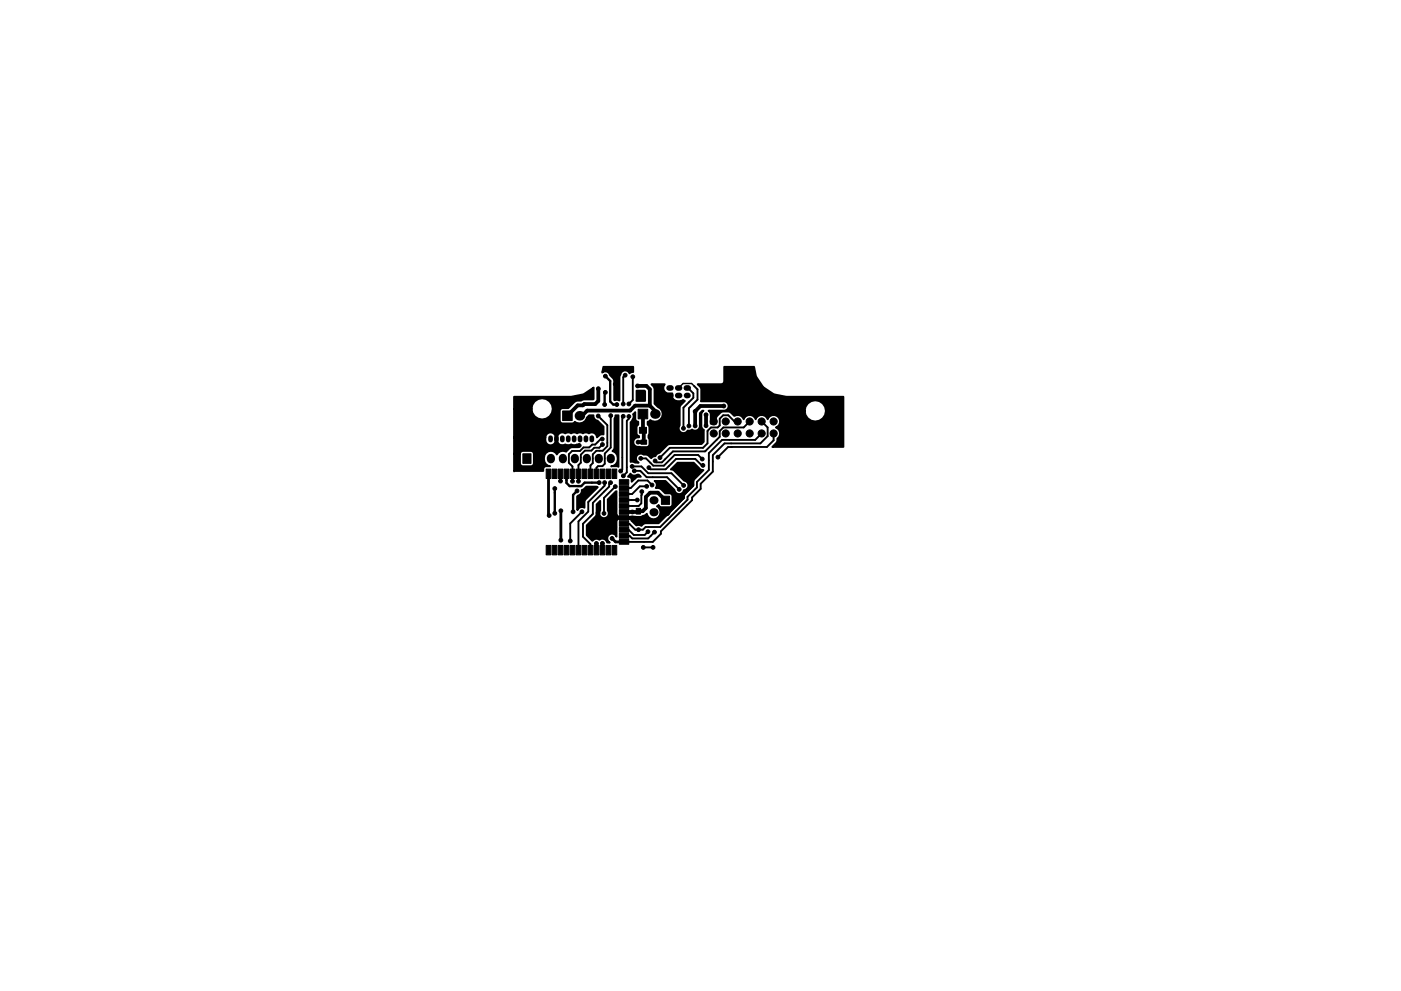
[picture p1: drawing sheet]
<svg xmlns="http://www.w3.org/2000/svg" width="297mm" height="210mm" viewBox="0 0 297 210" stroke-linecap="round" stroke-linejoin="round" font-family="sans-serif">
<g fill="#000" stroke="#000" stroke-width=".21">
<path d="M110.9 96.3h1.7v2h-1.7zM115.8 99.5h1v2h-1zM117.1 99.5h1v2h-1zM118.3 99.5h1v2h-1zM119.3 87.2h2v2h-2zM119.6 99.5h1v2h-1zM120.9 99.5h1v2h-1zM122.1 99.5h1v2h-1zM123.4 99.5h1v2h-1zM124.7 99.5h1v2h-1zM126 99.5h1v2h-1zM127.2 99.5h1v2h-1z"/>
<path d="M128.5 99.5h1v2h-1zM129.8 99.5h1v2h-1zM135.3 86.8h2v2.1h-2zM135.6 90.7h1.5v1.2h-1.5zM135.9 93.4h1.2v.9h-1.2zM138.1 90.7h1.5v1.2h-1.5zM138.1 93.4h1.2v.9h-1.2zM115.8 115.7h1v2h-1zM117.1 115.7h1v2h-1zM118.3 115.7h1v2h-1zM119.6 115.7h1v2h-1zM120.9 115.7h1v2h-1z"/>
<path d="M122.1 115.7h1v2h-1zM123.4 115.7h1v2h-1zM124.7 115.7h1v2h-1zM126 115.7h1v2h-1zM127.2 115.7h1v2h-1zM128.5 115.7h1v2h-1zM129.8 115.7h1v2h-1zM131.3 113.2h2v1h-2zM131.3 111.9h2v1h-2zM131.3 110.7h2v1h-2zM131.3 109.4h2v1h-2zM131.3 108.1h2v1h-2z"/>
<path d="M131.3 106.9h2v1h-2zM131.3 114.5h2v1h-2zM131.3 105.6h2v1h-2zM131.3 104.3h2v1h-2zM131.3 103h2v1h-2zM131.3 101.8h2v1h-2zM134.9 110.1h.9v1.2h-.9zM134.9 107.9h.9v1.2h-.9zM140.2 105.3h1.8v1.7h-1.8z"/>
<circle cx="128.3" cy="79.8" r=".4"/>
<circle cx="132.5" cy="79.6" r=".4"/>
<circle cx="134.2" cy="79.9" r=".4"/>
<circle cx="110.1" cy="85.9" r=".4"/>
<circle cx="110.7" cy="88.3" r=".4"/>
<circle cx="119.9" cy="85.2" r=".4"/>
<circle cx="120.8" cy="90.7" r=".4"/>
<circle cx="122.8" cy="94.5" r=".4"/>
<circle cx="124.4" cy="90.7" r=".4"/>
<circle cx="124.8" cy="84.1" r=".4"/>
<circle cx="126.8" cy="88.3" r=".4"/>
<circle cx="126.9" cy="82.5" r=".4"/>
<circle cx="127.7" cy="93.2" r=".4"/>
<circle cx="127.7" cy="94.3" r=".4"/>
<circle cx="128.2" cy="85.8" r=".4"/>
<circle cx="128.3" cy="83.2" r=".4"/>
<circle cx="129.5" cy="88.2" r=".4"/>
<circle cx="130.4" cy="81.5" r=".4"/>
<circle cx="130.7" cy="92.3" r=".4"/>
<circle cx="130.8" cy="85.8" r=".4"/>
<circle cx="131.6" cy="99.9" r=".4"/>
<circle cx="132.1" cy="85.7" r=".4"/>
<circle cx="132.1" cy="88.3" r=".4"/>
<circle cx="133.3" cy="88.4" r=".4"/>
<circle cx="133.3" cy="85.7" r=".4"/>
<circle cx="134" cy="99" r=".4"/>
<circle cx="134.5" cy="99.9" r=".4"/>
<circle cx="135.2" cy="81.9" r=".4"/>
<circle cx="135.3" cy="93.8" r=".4"/>
<circle cx="135.8" cy="97.3" r=".4"/>
<circle cx="136.2" cy="83.6" r=".4"/>
<circle cx="137.6" cy="99.2" r=".4"/>
<circle cx="138.7" cy="92.7" r=".4"/>
<circle cx="138.9" cy="97.8" r=".4"/>
<circle cx="139.9" cy="97.1" r=".4"/>
<circle cx="142.8" cy="89.2" r=".4"/>
<circle cx="144.9" cy="90.9" r=".4"/>
<circle cx="146.1" cy="90.4" r=".4"/>
<circle cx="147.4" cy="87.3" r=".4"/>
<circle cx="147.4" cy="90.4" r=".4"/>
<circle cx="148.9" cy="97.4" r=".4"/>
<circle cx="149" cy="98.7" r=".4"/>
<circle cx="149.7" cy="88" r=".4"/>
<circle cx="149.7" cy="90.3" r=".4"/>
<circle cx="151.3" cy="89.4" r=".75"/>
<circle cx="151.3" cy="92" r=".75"/>
<circle cx="152.2" cy="97" r=".4"/>
<circle cx="153.5" cy="86.1" r=".4"/>
<circle cx="153.9" cy="92" r=".75"/>
<circle cx="153.9" cy="89.4" r=".75"/>
<circle cx="156.4" cy="92" r=".75"/>
<circle cx="156.4" cy="89.4" r=".75"/>
<circle cx="157.3" cy="80.6" r=".4"/>
<circle cx="158.9" cy="92" r=".75"/>
<circle cx="158.9" cy="89.4" r=".75"/>
<circle cx="161.5" cy="89.4" r=".75"/>
<circle cx="161.5" cy="92" r=".75"/>
<circle cx="161.6" cy="82.4" r=".4"/>
<circle cx="164" cy="89.4" r=".75"/>
<circle cx="164" cy="92" r=".75"/>
<circle cx="166.4" cy="87.2" r=".4"/>
<circle cx="168.3" cy="90.6" r=".4"/>
<circle cx="173" cy="92.8" r=".4"/>
<circle cx="116.4" cy="109.4" r=".4"/>
<circle cx="117.6" cy="108.9" r=".4"/>
<circle cx="117.6" cy="103.7" r=".4"/>
<circle cx="118.8" cy="102.1" r=".4"/>
<circle cx="118.9" cy="114.6" r=".4"/>
<circle cx="118.9" cy="108.4" r=".4"/>
<circle cx="120.9" cy="114.8" r=".4"/>
<circle cx="121.4" cy="102.1" r=".4"/>
<circle cx="121.5" cy="108.6" r=".4"/>
<circle cx="122.3" cy="104.2" r=".4"/>
<circle cx="122.6" cy="102.1" r=".4"/>
<circle cx="123.4" cy="108.6" r=".4"/>
<circle cx="124.7" cy="103.7" r=".4"/>
<circle cx="126.5" cy="115.3" r=".4"/>
<circle cx="126.8" cy="108.9" r=".4"/>
<circle cx="127" cy="102.4" r=".4"/>
<circle cx="127.7" cy="115.3" r=".4"/>
<circle cx="128.1" cy="108.9" r=".4"/>
<circle cx="128.2" cy="102.4" r=".4"/>
<circle cx="129.4" cy="102.4" r=".4"/>
<circle cx="129.8" cy="114.2" r=".4"/>
<circle cx="130.2" cy="108.9" r=".4"/>
<circle cx="130.5" cy="103.2" r=".4"/>
<circle cx="132.2" cy="101" r=".4"/>
<circle cx="134.1" cy="109.9" r=".4"/>
<circle cx="134.1" cy="108.6" r=".4"/>
<circle cx="134.4" cy="101.3" r=".4"/>
<circle cx="135.1" cy="106.1" r=".4"/>
<circle cx="135.4" cy="112.4" r=".4"/>
<circle cx="136.1" cy="104.3" r=".4"/>
<circle cx="136.4" cy="116.1" r=".4"/>
<circle cx="137.1" cy="103.2" r=".4"/>
<circle cx="137.4" cy="112.8" r=".4"/>
<circle cx="138.2" cy="102.9" r=".4"/>
<circle cx="138.5" cy="116.1" r=".4"/>
<circle cx="138.8" cy="112.9" r=".4"/>
<circle cx="144" cy="103.8" r=".4"/>
<circle cx="144.9" cy="103" r=".4"/>
<circle cx="145.9" cy="100.3" r=".4"/>
</g>
<path d="M114.3 97.1v.3M116.8 97.1v.3M119.3 97.1v.3M121.9 97.1v.3M124.4 97.1v.3M127 97.1v.3M129.5 97.1v.3" fill="none" stroke="#000" stroke-width="1.7"/>
<g fill="#000">
<circle cx="122.8" cy="88.2" r="1.02"/>
<circle cx="138.9" cy="87.8" r="1.02"/>
<circle cx="138.6" cy="108.7" r=".86"/>
<circle cx="138.6" cy="106.1" r=".86"/>
<circle cx="141.1" cy="108.7" r=".86"/>
</g>
<path d="M141.9 83.9h.4M141.9 82.3h.4M143.7 83.9h.4M143.7 82.3h.4M145.5 82.3h.4M145.6 83.9h.3" fill="none" stroke="#000" stroke-width="1.2"/>
<path d="M116.7 92.9v.5M118 92.9v.5M119.2 92.9v.5M120.5 92.9v.5M121.7 92.9v.5M123 92.9v.5M124.2 92.9v.5M125.5 92.9v.5" fill="none" stroke="#000" stroke-width="1"/>
<g fill="none" stroke="#000" stroke-width=".4">
<path d="M132.5 79.6l-.4 .4v5.7M134.2 79.9v5l-.9 .8M118 93.1l.1 1.4h4.7M126.8 88.3l2 1.9v4.5l-1 .9h-1.4l-.7 .8v1.9l-.5 .5v1.7M127.7 93.2h-.3l-1.2 1.1h-.7l-.6 .6h-1.2l-.7 .8h-1.7l-.7 .7v1.8l.8 .8v1.5M127.7 94.3l-.6 .7h-1.1l-.6 .6h-1.4l-.9 .9v1.7l-.5 .5v1.8M129.5 88.2v6.8l-1.3 1.2v2.2l-.5 .5h-.9l-.3 .3v1.3M132.1 88.3l-.2 .2v11.1l-.3 .3M133.3 88.4v.4l-.4 .5v10.9l-.7 .8M134 99h2l1.4 1.4h5l2.5 2.6M134.5 99.9h1.3l1.3 1.3h4.3l2.6 2.6M135.8 97.3h1.2l1.5 1.5h2.3l2.2-2.3h5l.9 .9"/>
<path d="M136.2 83.6h.1M145.7 82.3l1.3 1.2v.9l-2.1 2.1v4.4M147.1 81.9l.8 .7v2.2l-1.8 1.8v3.8M149 98.7h-.2l-1.4-1.3h-4.1l-2.2 2.2h-3.2l-.3-.4M152.2 97h.1M155 94.8h.1M156.4 89.4h-.7l-1.3-1.3h-1.1l-.7 .7v1.5l-.4 .4h-1.5l-.7 .7v2.7l-.9 .9h-7.1l-2.1 2.1M158.9 89.4l-1.2 1.3h-4.3l-.8 .8v1.2l-3.1 3.1h-6.8l-2.4 2.3h-1.1l-.3-.3M161.5 92l-1.4 1.3h-7l-2.8 2.8v3.6l-2.5 2.6v1.1l-2 2v.6l-5.8 5.8h-3.1l-.6 .6h-1.6l-1.2-1.2h-1.2M161.5 89.4l1.3 1.3v1.8l-1.6 1.6h-7.6l-2.5 2.5v3.5l-2.5 2.5v1.1l-1.9 1.8v.6l-6.6 6.6v.6l-1.7 1.7h-6.1M164 92v1.4l-1.4 1.4h-8.2l-2.2 2.2M166.4 87.2l1.9 1.8v1.6"/>
<path d="M123.4 108.6l-2.5 2.5v3.7M126.8 108.9v.6l.7 .7h1.4l1.3-1.3M128.2 102.4v.6l-3.5 3.5v2l-2.1 2.1v6.1M129.4 102.4l-.2 .3v.5l-3.5 3.5v2.3l-2.1 2.1v2.8l1.6 1.6v1.2M130.5 103.2l-2.4 2.4v3.3M132.3 106.1h2.8M132.6 112.7l-.3-.3h1l1.1 1.1h2.3l.7-.7-.2-.1M136.1 104.3l-.1 2.5-.6 .6h-3.1M136.4 116.1h2.1M137.1 103.2h-1.4l-1.7 1.6h-1.7M138.2 102.9l-.9-1h-2l-1.6 1.6h-1.4M138.5 116.1h.1"/>
<path d="M138.8 112.9l-1.4 1.3h-3.4l-.5-.5h-1.2l.1-.1"/>
</g>
<g fill="none" stroke="#000" stroke-width=".5">
<path d="M128.3 79.8l1.1 1v4.4l.6 .6h.8M110.1 85.9l.6 .6v1.8M120.8 90.7h.1M124.4 90.7h.1M124.8 84.1h-1.1l-.5 .5h-1.5l-.6 .6h-1.2M128.3 83.2l-.1 .2v2.4M147.4 87.3h.1M117.6 103.7v5.2M118.8 100.5v1.6M120.1 100.5v2l.7 .6h2.4l.8-.7h3M121.4 102.1h.1M121.4 100.5v1.6"/>
<path d="M122.3 104.2l-.8 .8v3.6M122.6 100.5v1.6M122.6 102.1h.1M136.9 107.8h.1"/>
</g>
<path d="M116.3 100.5v8.7l.1 .2M118.9 108.4v6.2M129.8 114.2l.7 .8h1.8M130.2 108.9l1 1h1.1" fill="none" stroke="#000" stroke-width=".6"/>
<g fill="none" stroke="#000" stroke-width=".8">
<path d="M120.3 88.2h.1M126.9 82.5v2.6l-.7 .6h-2.3l-.3 .3h-1.1l-2.2 2.2M135.2 81.9h1.9l.7 .7v3.5M136.3 87.8h.1M136.3 87.8l.2 6h-1.2M137.8 86.1h-3.1l-1.1 1h-9.1l-1.1 1.1h-.6M137.8 86.1l1.1 1v.7M138.8 91.3l-.1 .1v2.4M142.1 83.9v.6l.7 .8v3.9M149.7 88v2.3M153.5 86.1h-5l-1.1 1.2v3.1M157.3 80.6h2.4l1.9 1.8"/>
<path d="M126.5 115.3v1.4M126.5 115.3h.1M127.7 115.3h.1M127.7 115.3v1.4M141.1 106.1l-1.6-1.6h-1.7l-.9 .9v2.4l-.6 .7h-1l-.1 .1h-2.9M145.9 100.3l.9 .9v1.7l-2 2v.7l-3.1 3.1h-.6l-2 2h-3.8l-.7-.8h-2.3"/>
</g>
<path d="M147.1 81.9l-.5-.5h-1.8l-.9 .9" fill="none" stroke="#000" stroke-width=".3"/>
<path d="M127.9 77.8h6.4v1.1l-.8 .3a1 1 0 0 0-1.1-.6 1 1 0 0 0-.9 .9l-.2 .5v5l-1.1-.2v-4l-.2-.6-.7-.6a1 1 0 0 0-1.6-.5zM147.9 81.5h5a.65 .65 0 0 0 .7-.6v-3.1h6.3a6.6 6.6 0 0 0 4.2 5.8l2.7 .6h12v10.6h-15.1l1.1-1.1v-.6a1.35 1.35 0 0 0 .6-1.3 1.35 1.35 0 0 0-.9-1.1 1.36 1.36 0 0 0 .5-2.3 1.36 1.36 0 0 0-2.2 .6 1.34 1.34 0 0 0-1.3-1 1.34 1.34 0 0 0-1.3 1 1.34 1.34 0 0 0-1.3-1 1.34 1.34 0 0 0-1.2 1 1.33 1.33 0 0 0-2-.7l-1-.9a2.14 2.14 0 0 0-2.2 .3 2.14 2.14 0 0 0-.7 2.2h-1.1v-2.1l-.4-.6h20.3a2.25 2.25 0 0 0 3.1 2.1 2.25 2.25 0 0 0 .7-3.7 2.25 2.25 0 0 0-3.6 .7l-.2 .9-20.4-.1h3.3a1.01 1.01 0 0 0 1-1.1 1.01 1.01 0 0 0-1.2-.9h-4.7l.1-2.5-.2-.6zM109 84.2h12.2a7 7 0 0 0 4.7-2v2.5h-2l-.7 .3a1.46 1.46 0 0 0-1.4 .3l-1.3 1.3h-1.2a.61 .61 0 0 0-.6 .6v2a.61 .61 0 0 0 .6 .6h2l.6-.3a1.6 1.6 0 0 0 2.5-.9l.5-.5h.9a.99 .99 0 0 0 .9 1.2l1.3 1.2v1.7a1.35 1.35 0 0 0-1.4 .6 1.08 1.08 0 0 0-.6-.9 1.08 1.08 0 0 0-1.1 .1 1 1 0 0 0-1.3 0 1 1 0 0 0-1.2 0 1 1 0 0 0-1.3 0 1 1 0 0 0-1.2 0 1.17 1.17 0 0 0-1.5 0 1.17 1.17 0 0 0-.3 1.4 1.08 1.08 0 0 0 .6 1 1.08 1.08 0 0 0 1.2-.1 1 1 0 0 0 1.2 0 1 1 0 0 0 1.3 0l.6 .2-.4 .4h-1.3a2.04 2.04 0 0 0-1.3 .9 1.39 1.39 0 0 0-1.9 .6 1.48 1.48 0 0 0-1.9-.6 1.48 1.48 0 0 0-.9 1.7 1.42 1.42 0 0 0 1.3 1.4h-.8a.72 .72 0 0 0-.6 1l-6.2 .1v-3.7h1.2v2a.61 .61 0 0 0 .7 .6h1.7a.61 .61 0 0 0 .6-.6v-2a.61 .61 0 0 0-.6-.6h-1.7a.61 .61 0 0 0-.7 .6h-1.2v-3.5h6.6a1.19 1.19 0 0 0 1.1 1.7 1.19 1.19 0 0 0 1.1-1.7 1.1 1.1 0 0 0-1.1-1.1 1.1 1.1 0 0 0-1.1 1.1h-6.6v-6.1h3.7a2.25 2.25 0 0 0 3.1 2.1 2.25 2.25 0 0 0 .7-3.6 2.25 2.25 0 0 0-3.6 .7l-.2 .8h-3.7zM130.5 88.1h.6v10.9l-.3-.1h-1.2a1.66 1.66 0 0 0 1.4-1.5 1.66 1.66 0 0 0-1.1-1.7l.4-.7v-6.2zM135 82.9h1.7l.1 .1v2.1h-1.9zM138.1 81.5h2.8a1.29 1.29 0 0 0 .1 1.6 1.29 1.29 0 0 0 1.5 .4 1.39 1.39 0 0 0 .7 1.5 1.39 1.39 0 0 0 1.6-.1l.4 .1-.9 .9-.2 .6v3.8a1.04 1.04 0 0 0 .3 1.5 1.04 1.04 0 0 0 1.5-.4h.4l.4-.3a1.01 1.01 0 0 0 1.2 .1 1.01 1.01 0 0 0 .5-1v-2.5l.5-.6h.3a1 1 0 0 0-.5 1.1v2.1a.91 .91 0 0 0 .5 .9v2.5l-.5 .5-7 .1-1.9 1.8a.94 .94 0 0 0-.8 .7l-.7 .1-.2 .3a1.63 1.63 0 0 0-1.7-.8 1.01 1.01 0 0 0-1.4 .3 1.01 1.01 0 0 0 .4 1.5l-1.7-.2v-8.4a2.32 2.32 0 0 0 .6-1.8l.4-.4v1.5a.61 .61 0 0 0 .6 .6v.6l-.3 .6v1.2l.1 .4 .4 .2v.3a1.04 1.04 0 0 0-1.2 1.1 1.04 1.04 0 0 0 1.4 .9l1.4 .1a.61 .61 0 0 0 .6-.6v-.9l-.2-.5 .2-2.2-.4-.6v-.6l.6-.4a1.62 1.62 0 0 0 2.4-.4 1.62 1.62 0 0 0-.8-2.4l-.7-.7v-3l-.1-.4zM127.3 106.3v2a1.01 1.01 0 0 0 .1 1.4 1.01 1.01 0 0 0 1.3 0 1.01 1.01 0 0 0 .2-1.4v-2.3l1.8-1.8v4.9a.61 .61 0 0 0 .6 .6l3.4-.1a1.89 1.89 0 0 0 1.5-.1l.9-.5a1.46 1.46 0 0 0 2.3 .9 1.46 1.46 0 0 0-.1-2.5l.3-.3 .4 .5h2a.61 .61 0 0 0 .6-.6v-1.7a.61 .61 0 0 0-.6-.6h-1l-1.1-1.1-.9-.1a.99 .99 0 0 0-.2-1.5h2.3l1.9 2a1.01 1.01 0 0 0 1 .8 1.01 1.01 0 0 0 1-.8 1 1 0 0 0 1-1 1 1 0 0 0-.9-1l-2.2-2.2-.7-.2 1.5-1.4h3.4l1.1 1.1a.96 .96 0 0 0 1 .4l-2 2-.2 .6v.8l-1.8 1.7-.2 .9-5.4 5.3h-2.7l-.3 .1-.6 .5a.94 .94 0 0 0-1.1-.1l-1.3-1.4h-2.3a.61 .61 0 0 0-.6 .6v3.2a1.01 1.01 0 0 0-1.6-.4 1.01 1.01 0 0 0 .2 1.6h-.6l-.1-.2a1.1 1.1 0 0 0-1.6-.4 1.02 1.02 0 0 0-1.4 .2l-1.2-1.2v-2l2-2.2 .1-2.3zM123.3 104l.5-.3 .5-.4 2.4 .1-2.7 2.8-.1 1.5a.99 .99 0 0 0-1.5 .5v-2.9l.2-.1a1.02 1.02 0 0 0 .7-1.2zM133.6 100.5a1 1 0 0 0 1.5 .2h.3l.5 .4-.9 .1-1.1 1a.78 .78 0 0 0-.6-1l-.1-.1z" fill="#000" stroke="#000" stroke-width=".4"/>
</svg>
